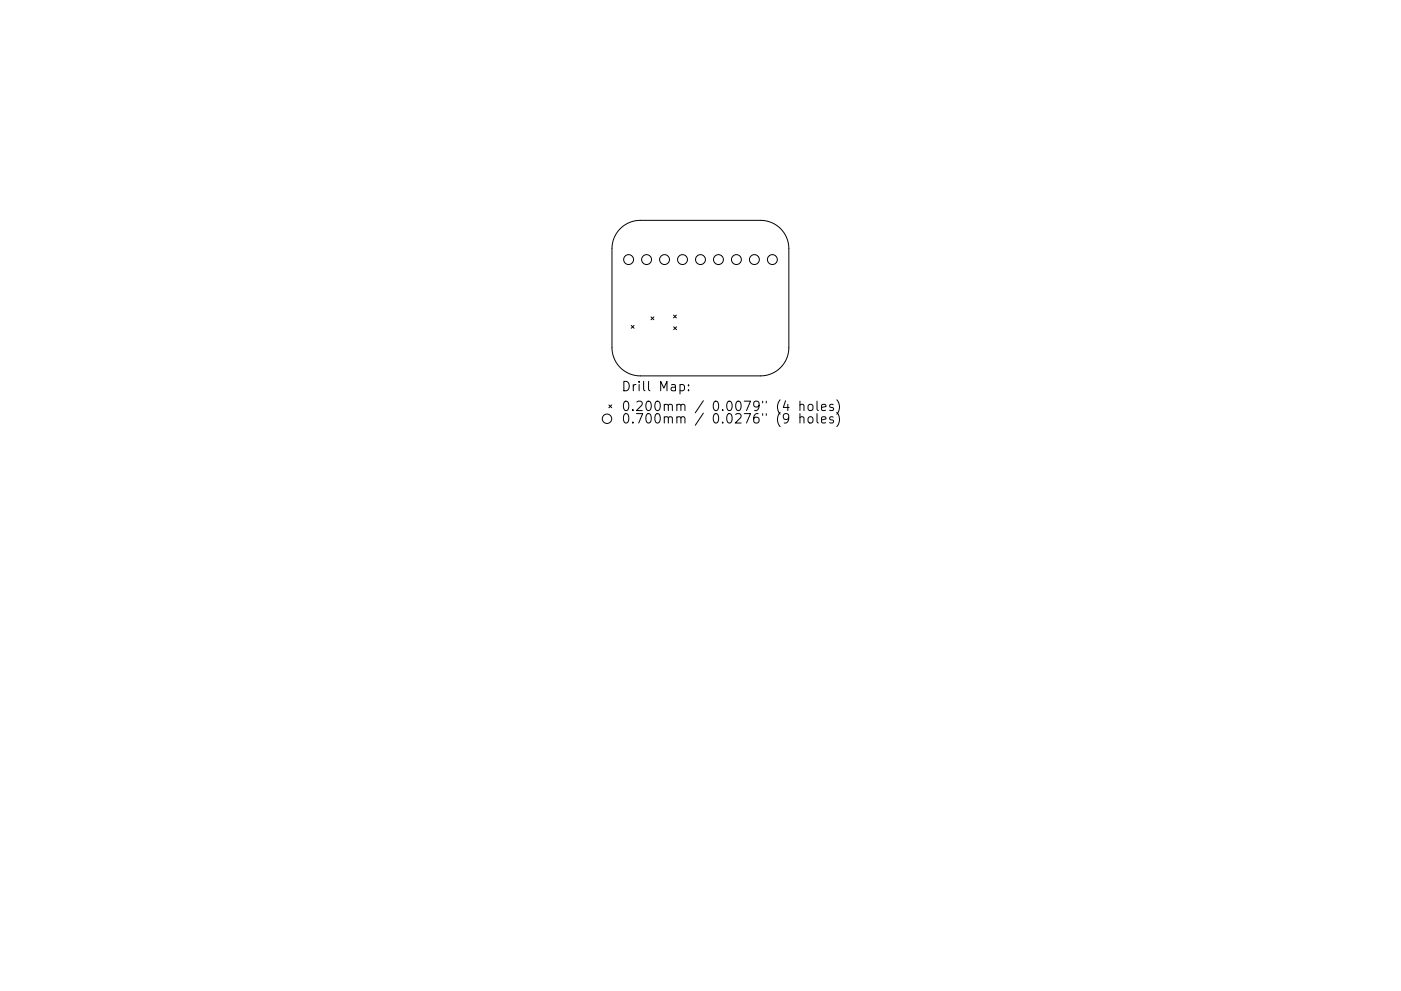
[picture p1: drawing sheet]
<svg xmlns="http://www.w3.org/2000/svg" width="297mm" height="210mm" viewBox="0 0 297 210" stroke-linecap="round" stroke-linejoin="round" font-family="sans-serif">
<defs><g id="words">
<g font-size="2.8">
<text x="131.7" y="83">Drill Map:</text>
<text x="131.7" y="87.2">0.200mm / 0.0079&quot; (4 holes)</text>
<text x="131.7" y="89.8">0.700mm / 0.0276&quot; (9 holes)</text>
</g>
</g></defs>
<g fill="none" stroke="#000" stroke-width=".21">
<path d="M131.5 48.5a6 6 0 0 1 4.3-1.7h25.5a6 6 0 0 1 6 6v21a6 6 0 0 1-6 6h-25.5a6 6 0 0 1-6-6v-21a6 6 0 0 1 1.7-4.3zM133.8 69l.6 .6M134.4 69l-.6 .6M138 67.2l.6 .6M138.6 67.2l-.6 .6M142.8 66.9l.6 .6M142.8 69.3l.6 .6M143.4 66.9l-.6 .6M143.4 69.3l-.6 .6M129.1 85.9l.6 .6M129.7 85.9l-.6 .6M144.2 81.7l.5-.1 .4 .4v.5l-.2 .3h-.7"/>
<path d="M146 82.7v.2M146 81.7v.2M169.6 86a.5 .5 0 0 1 .9 .1v1M169.6 88.6a.5 .5 0 0 1 .9 .1v1.1M169.6 85.1v2M169.6 87.8v2M171.5 85.9a.54 .54 0 0 1 .9 .3v.5a.54 .54 0 0 1-.6 .4 .54 .54 0 0 1-.5-.4v-.5zM171.5 88.5a.54 .54 0 0 1 .9 .3v.6a.54 .54 0 0 1-.6 .4 .54 .54 0 0 1-.5-.4v-.6zM173.2 85.1v1.7l.3 .3M173.2 87.8v1.7l.3 .3M174.2 86.4l.9-.1-.1-.4-.5-.1-.3 .3 .1 .9h.7M174.2 89.1l.9-.2-.1-.4-.5-.1-.3 .3 .1 1h.7"/>
<path d="M176.7 85.9l-.5-.1-.3 .3 .1 .3 .7 .1v.5h-.8M176.7 88.5l-.5-.1-.3 .3 .1 .3 .7 .2v.5h-.8M177.4 84.8a2.29 2.29 0 0 1 0 3.1M177.4 87.5a2.29 2.29 0 0 1 0 3"/>
<circle cx="133.3" cy="55.1" r="1.05"/>
<circle cx="137.1" cy="55.1" r="1.05"/>
<circle cx="140.9" cy="55.1" r="1.05"/>
<circle cx="144.7" cy="55.1" r="1.05"/>
<circle cx="148.5" cy="55.1" r="1.05"/>
<circle cx="152.3" cy="55.1" r="1.05"/>
<circle cx="156.1" cy="55.1" r="1.05"/>
<circle cx="159.9" cy="55.1" r="1.05"/>
<circle cx="163.8" cy="55.1" r="1.05"/>
<circle cx="128.7" cy="88.8" r="1"/>
</g>
<use href="#words"/>
</svg>
